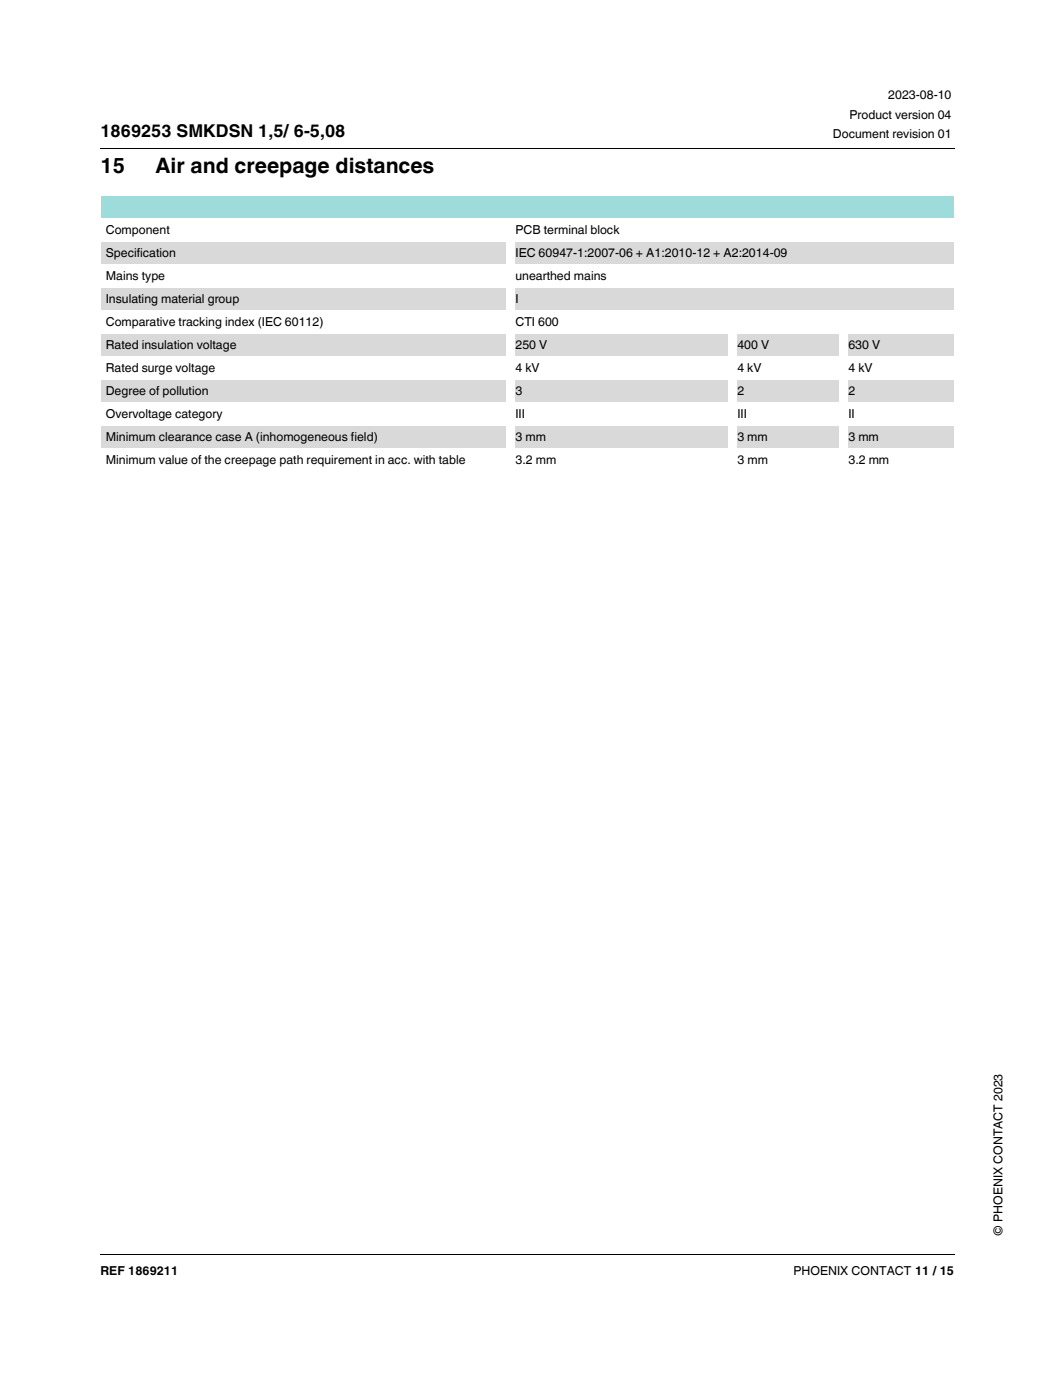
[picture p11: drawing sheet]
<svg xmlns="http://www.w3.org/2000/svg" width="210mm" height="279mm" viewBox="0 0 210 279" stroke-linecap="round" stroke-linejoin="round" font-family="sans-serif">
<defs><g id="words">
<g font-size="4.2">
<text x="20" y="34.4">15</text>
<text x="31" y="34.4">Air and creepage distances</text>
</g>
<text font-size="3.5" x="20" y="27.4">1869253 SMKDSN 1,5/ 6-5,08</text>
<g font-size="2.5">
<text x="169.2" y="23.7">Product version 04</text>
<text x="176.9" y="19.7">2023-08-10</text>
<text x="165.9" y="27.5">Document revision 01</text>
<text x="21.1" y="46.7">Component</text>
<text x="102.7" y="46.7">PCB terminal block</text>
<text x="21.1" y="51.3">Specification</text>
<text x="102.7" y="51.3">IEC 60947-1:2007-06 + A1:2010-12 + A2:2014-09</text>
<text x="21.1" y="55.8">Mains type</text>
<text x="102.6" y="55.8">unearthed mains</text>
<text x="21.1" y="65">Comparative tracking index (IEC 60112)</text>
<text x="21.1" y="60.4">Insulating material group</text>
<text x="102.6" y="65">CTI 600</text>
<text x="102.7" y="60.4">I</text>
<text x="21.1" y="69.6">Rated insulation voltage</text>
<text x="102.7" y="69.6">250 V</text>
<text x="146.9" y="69.6">400 V</text>
<text x="169" y="69.6">630 V</text>
<text x="21.1" y="74.2">Rated surge voltage</text>
<text x="102.7" y="74.2">4 kV</text>
<text x="146.8" y="74.2">4 kV</text>
<text x="168.9" y="74.2">4 kV</text>
<text x="21.1" y="83.4">Overvoltage category</text>
<text x="21.1" y="78.8">Degree of pollution</text>
<text x="102.6" y="83.4">III</text>
<text x="102.7" y="78.8">3</text>
<text x="146.8" y="83.4">III</text>
<text x="146.9" y="78.8">2</text>
<text x="168.9" y="83.4">II</text>
<text x="169" y="78.8">2</text>
<text x="21.1" y="88">Minimum clearance case A (inhomogeneous field)</text>
<text x="102.7" y="88">3 mm</text>
<text x="146.9" y="88">3 mm</text>
<text x="169" y="88">3 mm</text>
<text x="21.1" y="92.5">Minimum value of the creepage path requirement in acc. with table</text>
<text x="102.7" y="92.5">3.2 mm</text>
<text x="146.9" y="92.5">3 mm</text>
<text x="169" y="92.5">3.2 mm</text>
<text x="199.6" y="246.3" transform="rotate(-90 199.6 246.3)">© PHOENIX CONTACT 2023</text>
<text x="20" y="254.2">REF 1869211</text>
<text x="158" y="254.2">PHOENIX CONTACT 11 / 15</text>
</g>
</g></defs>
<path d="M19.9 29.4l.1 .2zM19.9 250l.1 .1z" fill="#000"/>
<path d="M20 29.5h170.1M20 250h170.1" fill="none" stroke="#000" stroke-width=".2"/>
<path d="M20 252.1h170v9.9h-170z" fill="#fff"/>
<path d="M20 39h170v4.6h-170z" fill="#9edbdb"/>
<g fill="#d9d9d9">
<path d="M20 48.2h81.6v4.6h-81.6z"/>
<path d="M101.6 48.2h88.4v4.6h-88.4z"/>
<path d="M20 57.4h81.6v4.6h-81.6z"/>
<path d="M101.6 57.4h88.4v4.6h-88.4z"/>
<path d="M20 66.6h81.6v4.5h-81.6z"/>
<path d="M101.6 66.6h44.2v4.5h-44.2z"/>
<path d="M145.8 66.6h22.1v4.5h-22.1z"/>
<path d="M167.9 66.6h22.1v4.5h-22.1z"/>
<path d="M20 75.7h81.6v4.6h-81.6z"/>
<path d="M101.6 75.7h44.2v4.6h-44.2z"/>
<path d="M145.8 75.7h22.1v4.6h-22.1z"/>
<path d="M167.9 75.7h22.1v4.6h-22.1z"/>
<path d="M20 84.9h81.6v4.6h-81.6z"/>
<path d="M101.6 84.9h44.2v4.6h-44.2z"/>
<path d="M145.8 84.9h22.1v4.6h-22.1z"/>
<path d="M167.9 84.9h22.1v4.6h-22.1z"/>
</g>
<g fill="#fff">
<path d="M20 39.1v54.9z"/>
<path d="M100.7 43.6h1.8v50.5h-1.8z"/>
<path d="M144.9 43.6h1.8v4.6h-1.8z"/>
<path d="M144.9 61.9h1.8v32.2h-1.8z"/>
<path d="M167 43.6h1.8v4.6h-1.8z"/>
<path d="M167 61.9h1.8v32.2h-1.8z"/>
<path d="M190 39.1v54.9z"/>
<path d="M20 39l170 .1z"/>
<path d="M20 43.6l170 .1z"/>
<path d="M20 48.2h170z"/>
<path d="M20 52.8h170z"/>
<path d="M20 57.3l170 .1z"/>
<path d="M20 61.9l170 .1z"/>
<path d="M20 66.5l170 .1z"/>
<path d="M20 71.1l170 .1z"/>
<path d="M20 75.7l170 .1z"/>
<path d="M20 80.3l170 .1z"/>
<path d="M20 84.9h170z"/>
<path d="M20 89.5h170z"/>
<path d="M20 94l170 .1z"/>
</g>
<use href="#words"/>
</svg>
